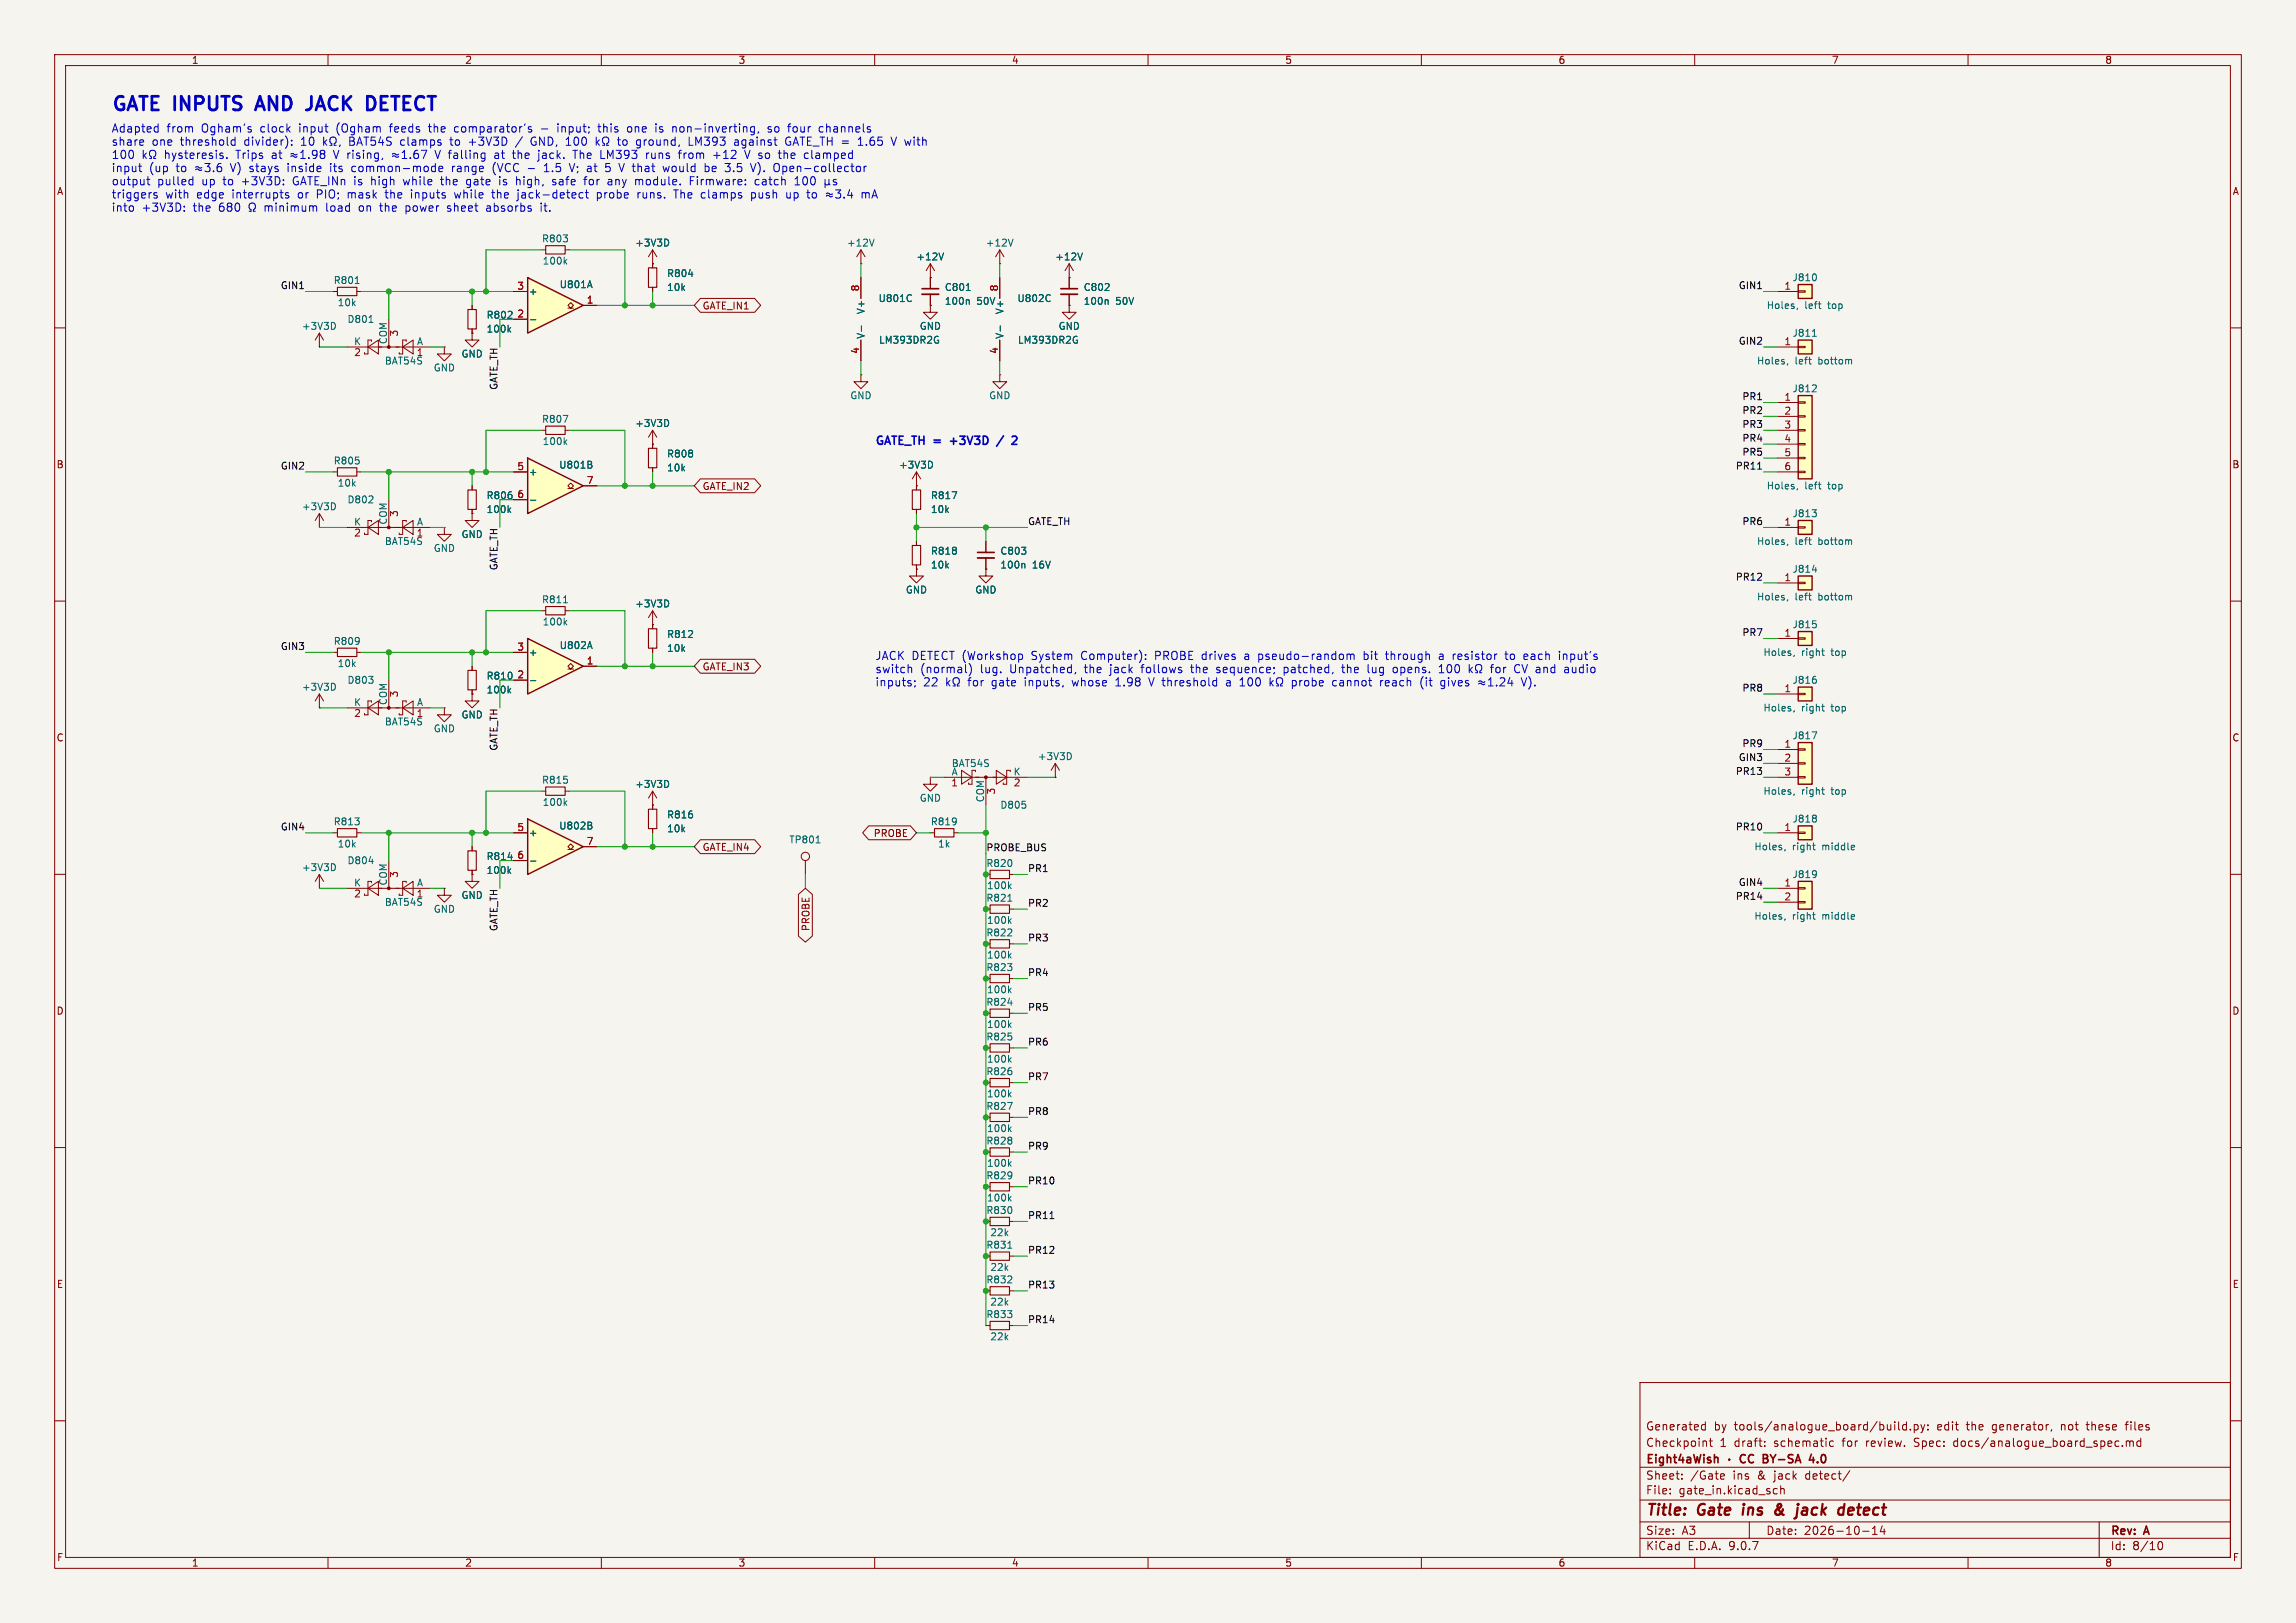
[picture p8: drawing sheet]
<svg xmlns="http://www.w3.org/2000/svg" width="420mm" height="297mm" viewBox="0 0 420 297" stroke-linecap="round" stroke-linejoin="round" font-family="sans-serif">
<defs><g id="words">
<g font-size="3.5" fill="#0000c2">
<text x="20.3" y="21.5">GATE INPUTS</text>
<text x="48.2" y="21.5">AND</text>
<text x="58.3" y="21.5">JACK</text>
<text x="70.3" y="21.5">DETECT</text>
</g>
<g font-size="2.8" fill="#840000">
<text x="301" y="277.9">Title:</text>
<text x="310.6" y="277.9">Gate</text>
<text x="319.6" y="277.9">ins</text>
<text x="326.3" y="277.9">&amp;</text>
<text x="331.1" y="277.9">jack</text>
<text x="339.6" y="277.9">detect</text>
</g>
<g font-size="2.1" fill="#0000c2">
<text x="20.3" y="24.6">Adapted</text>
<text x="20.3" y="27">share</text>
<text x="20.3" y="29.4">100</text>
<text x="27.8" y="27">one</text>
<text x="30.1" y="29.4">hysteresis.</text>
<text x="30.5" y="24.6">from</text>
<text x="33.1" y="27">threshold</text>
<text x="36.9" y="24.6">Ogham's</text>
<text x="43.4" y="29.4">Trips</text>
<text x="44.9" y="27">divider):</text>
<text x="47.8" y="24.6">clock</text>
<text x="50" y="29.4">at</text>
<text x="55" y="24.6">input</text>
<text x="55.4" y="27">10</text>
<text x="61.7" y="29.4">V</text>
<text x="62" y="24.6">(Ogham</text>
<text x="64.5" y="27">BAT54S</text>
<text x="71.9" y="24.6">feeds</text>
<text x="74" y="27">clamps</text>
<text x="79.2" y="24.6">the</text>
<text x="80.7" y="29.4">V</text>
<text x="83.3" y="27">to</text>
<text x="84" y="24.6">comparator's</text>
<text x="86.8" y="27">+3V3D</text>
<text x="91.8" y="29.4">at</text>
<text x="95.3" y="29.4">the</text>
<text x="98.5" y="27">GND, 100</text>
<text x="100.1" y="29.4">jack.</text>
<text x="106.7" y="29.4">The</text>
<text x="110.8" y="24.6">this</text>
<text x="111.8" y="29.4">LM393</text>
<text x="114.9" y="27">to</text>
<text x="116.3" y="24.6">one</text>
<text x="118.4" y="27">ground,</text>
<text x="120.3" y="29.4">runs</text>
<text x="121.6" y="24.6">is</text>
<text x="124.8" y="24.6">non-inverting,</text>
<text x="126.5" y="29.4">from</text>
<text x="128.1" y="27">LM393</text>
<text x="132.9" y="29.4">+12</text>
<text x="136.6" y="27">against</text>
<text x="139" y="29.4">V so</text>
<text x="142.5" y="24.6">so</text>
<text x="145.4" y="29.4">the</text>
<text x="146.1" y="27">GATE_TH =</text>
<text x="146.3" y="24.6">four</text>
<text x="150.2" y="29.4">clamped</text>
<text x="152.1" y="24.6">channels</text>
<text x="159.7" y="27">1.65</text>
<text x="166.1" y="27">V with</text>
<text x="20.3" y="31.8">input</text>
<text x="20.3" y="34.2">output</text>
<text x="27.3" y="31.8">(up</text>
<text x="28.8" y="34.2">pulled</text>
<text x="32.3" y="31.8">to</text>
<text x="37" y="34.2">up</text>
<text x="41" y="34.2">to</text>
<text x="42.5" y="31.8">V)</text>
<text x="44.5" y="34.2">+3V3D:</text>
<text x="53.2" y="31.8">inside</text>
<text x="54" y="34.2">GATE_INn is</text>
<text x="61.1" y="31.8">its</text>
<text x="65.2" y="31.8">common-mode</text>
<text x="68.6" y="34.2">high</text>
<text x="74.7" y="34.2">while</text>
<text x="81.7" y="34.2">the</text>
<text x="83.7" y="31.8">range</text>
<text x="86.5" y="34.2">gate</text>
<text x="91.3" y="31.8">(VCC</text>
<text x="92.7" y="34.2">is</text>
<text x="95.9" y="34.2">high,</text>
<text x="102.7" y="34.2">safe</text>
<text x="105.9" y="31.8">V; at</text>
<text x="108.7" y="34.2">for</text>
<text x="112.7" y="31.8">5</text>
<text x="113.2" y="34.2">any</text>
<text x="115.5" y="31.8">V that</text>
<text x="118.3" y="34.2">module.</text>
<text x="123.8" y="31.8">would</text>
<text x="128.5" y="34.2">Firmware:</text>
<text x="131.5" y="31.8">be</text>
<text x="135.5" y="31.8">3.5</text>
<text x="140.3" y="31.8">V).</text>
<text x="140.6" y="34.2">catch</text>
<text x="144.6" y="31.8">Open-collector</text>
<text x="148" y="34.2">100</text>
<text x="20.3" y="36.6">triggers</text>
<text x="20.3" y="39.1">into</text>
<text x="25.9" y="39.1">+3V3D:</text>
<text x="30.3" y="36.6">with</text>
<text x="35.4" y="39.1">the</text>
<text x="36.1" y="36.6">edge</text>
<text x="40.2" y="39.1">680</text>
<text x="42.6" y="36.6">interrupts</text>
<text x="48.8" y="39.1">minimum</text>
<text x="54.8" y="36.6">or</text>
<text x="58.4" y="36.6">PIO;</text>
<text x="60.3" y="39.1">load</text>
<text x="64.2" y="36.6">mask</text>
<text x="66.4" y="39.1">on</text>
<text x="70.4" y="39.1">the</text>
<text x="71.3" y="36.6">the</text>
<text x="75.2" y="39.1">power</text>
<text x="76.1" y="36.6">inputs</text>
<text x="83" y="39.1">sheet</text>
<text x="84.2" y="36.6">while</text>
<text x="90.3" y="39.1">absorbs</text>
<text x="91.2" y="36.6">the</text>
<text x="96" y="36.6">jack-detect</text>
<text x="100.4" y="39.1">it.</text>
<text x="110.7" y="36.6">probe</text>
<text x="118.3" y="36.6">runs.</text>
<text x="125.2" y="36.6">The</text>
<text x="130.2" y="36.6">clamps</text>
<text x="139.5" y="36.6">push</text>
<text x="146.1" y="36.6">up</text>
<text x="150.1" y="36.6">to</text>
<text x="160" y="82.2">GATE_TH =</text>
<text x="174.5" y="82.2">+3V3D</text>
<text x="160" y="121.1">JACK DETECT (Workshop</text>
<text x="160" y="123.5">switch</text>
<text x="160" y="125.9">inputs;</text>
<text x="168.3" y="123.5">(normal)</text>
<text x="168.9" y="125.9">22</text>
<text x="177.3" y="125.9">for</text>
<text x="179.4" y="123.5">lug.</text>
<text x="181.7" y="125.9">gate</text>
<text x="184.9" y="123.5">Unpatched,</text>
<text x="187.9" y="125.9">inputs,</text>
<text x="188.8" y="121.1">System</text>
<text x="196.7" y="125.9">whose</text>
<text x="198.1" y="121.1">Computer):</text>
<text x="198.7" y="123.5">the</text>
<text x="203.5" y="123.5">jack</text>
<text x="204.8" y="125.9">1.98</text>
<text x="209.4" y="123.5">follows</text>
<text x="211.1" y="125.9">V threshold</text>
<text x="211.7" y="121.1">PROBE drives</text>
<text x="218.6" y="123.5">the</text>
<text x="223.4" y="123.5">sequence;</text>
<text x="228.2" y="125.9">100</text>
<text x="228.4" y="121.1">a</text>
<text x="231.1" y="121.1">pseudo-random</text>
<text x="235.9" y="123.5">patched,</text>
<text x="238" y="125.9">probe</text>
<text x="245.6" y="125.9">cannot</text>
<text x="246.7" y="123.5">the</text>
<text x="250.5" y="121.1">bit</text>
<text x="251.5" y="123.5">lug</text>
<text x="254.4" y="125.9">reach</text>
<text x="254.7" y="121.1">through</text>
<text x="256.3" y="123.5">opens.</text>
<text x="262" y="125.9">(it</text>
<text x="264.6" y="121.1">a</text>
<text x="264.9" y="123.5">100</text>
<text x="265.8" y="125.9">gives</text>
<text x="267.3" y="121.1">resistor</text>
<text x="274.7" y="123.5">for</text>
<text x="277.1" y="121.1">to</text>
<text x="279.2" y="123.5">CV and</text>
<text x="280.6" y="121.1">each</text>
<text x="281" y="125.9">V).</text>
<text x="287.2" y="121.1">input's</text>
<text x="288.6" y="123.5">audio</text>
</g>
<g font-size="2.1" fill="#840000">
<text x="301" y="262">Generated</text>
<text x="313.5" y="262">by</text>
<text x="317.3" y="262">tools/analogue_board/build.py:</text>
<text x="354.5" y="262">edit</text>
<text x="360" y="262">the</text>
<text x="364.8" y="262">generator,</text>
<text x="377.6" y="262">not</text>
<text x="382.4" y="262">these</text>
<text x="389.7" y="262">files</text>
<text x="301" y="268.2">Eight4aWish</text>
<text x="301" y="265">Checkpoint</text>
<text x="314.6" y="265">1</text>
<text x="317.3" y="265">draft:</text>
<text x="323.8" y="268.2">BY-SA</text>
<text x="324.7" y="265">schematic</text>
<text x="332.9" y="268.2">4.0</text>
<text x="337.3" y="265">for</text>
<text x="341.8" y="265">review.</text>
<text x="350.7" y="265">Spec:</text>
<text x="358.1" y="265">docs/analogue_board_spec.md</text>
<text x="301" y="273.7">File:</text>
<text x="301" y="271">Sheet:</text>
<text x="307.1" y="273.7">gate_in.kicad_sch</text>
<text x="309.2" y="271">/Gate</text>
<text x="317.1" y="271">ins</text>
<text x="321.7" y="271">&amp;</text>
<text x="324.8" y="271">jack</text>
<text x="330.7" y="271">detect/</text>
<text x="301" y="281.1">Size:</text>
<text x="307.6" y="281.1">A3</text>
<text x="323" y="281.1">Date:</text>
<text x="330" y="281.1">2026-10-14</text>
<text x="386" y="281.3">Rev:</text>
<text x="392.4" y="281.3">A</text>
<text x="301" y="283.9">KiCad</text>
<text x="308.7" y="283.9">E.D.A.</text>
<text x="316.3" y="283.9">9.0.7</text>
<text x="386" y="283.9">Id:</text>
<text x="390.1" y="283.9">8/10</text>
</g>
<g font-size="1.8" fill="#840000">
<text x="35" y="11.9">1</text>
<text x="85" y="11.9">2</text>
<text x="135" y="11.9">3</text>
<text x="185" y="11.9">4</text>
<text x="235" y="11.9">5</text>
<text x="285" y="11.9">6</text>
<text x="335" y="11.9">7</text>
<text x="385" y="11.9">8</text>
<text x="10.3" y="35.9">A</text>
<text x="408.3" y="35.9">A</text>
<text x="128.4" y="56.8">GATE_IN1</text>
<text x="10.3" y="85.9">B</text>
<text x="128.4" y="89.9">GATE_IN2</text>
<text x="408.2" y="85.9">B</text>
<text x="128.4" y="122.9">GATE_IN3</text>
<text x="10.3" y="135.9">C</text>
<text x="408.2" y="135.9">C</text>
<text x="128.4" y="155.9">GATE_IN4</text>
<text x="159.7" y="153.4">PROBE</text>
<text x="148.3" y="170.5" transform="rotate(-90 148.3 170.5)">PROBE</text>
<text x="10.3" y="185.9">D</text>
<text x="408.2" y="185.9">D</text>
<text x="10.3" y="235.9">E</text>
<text x="408.3" y="235.9">E</text>
<text x="10.3" y="285.9">F</text>
<text x="35" y="286.9">1</text>
<text x="85" y="286.9">2</text>
<text x="135" y="286.9">3</text>
<text x="185" y="286.9">4</text>
<text x="235" y="286.9">5</text>
<text x="285" y="286.9">6</text>
<text x="335" y="286.9">7</text>
<text x="385" y="286.9">8</text>
<text x="408.3" y="285.9">F</text>
</g>
<g font-size="1.8" fill="#006464">
<text x="99" y="44.6">R803</text>
<text x="116.1" y="45.3">+3V3D</text>
<text x="154.8" y="45.3">+12V</text>
<text x="167.5" y="47.9">+12V</text>
<text x="180.2" y="45.3">+12V</text>
<text x="192.9" y="47.9">+12V</text>
<text x="60.9" y="52.2">R801</text>
<text x="99.2" y="48.6">100k</text>
<text x="102.3" y="52.9">U801A</text>
<text x="121.9" y="50.9">R804</text>
<text x="121.9" y="53.4">10k</text>
<text x="172.7" y="53.4">C801</text>
<text x="198.1" y="53.4">C802</text>
<text x="327.8" y="51.7">J810</text>
<text x="61.7" y="56.2">10k</text>
<text x="63.5" y="59.3">D801</text>
<text x="88.9" y="58.5">R802</text>
<text x="96.6" y="54.2">+</text>
<text x="158.3" y="57.6" transform="rotate(-90 158.3 57.6)">V+</text>
<text x="160.6" y="55.5">U801C</text>
<text x="172.7" y="56">100n</text>
<text x="178.7" y="56">50V</text>
<text x="183.7" y="57.6" transform="rotate(-90 183.7 57.6)">V+</text>
<text x="186" y="55.5">U802C</text>
<text x="198.1" y="56">100n</text>
<text x="204.1" y="56">50V</text>
<text x="323.1" y="56.7">Holes,</text>
<text x="330.1" y="56.7">left</text>
<text x="334.5" y="56.7">top</text>
<text x="55.1" y="60.6">+3V3D</text>
<text x="64.7" y="63.2">K</text>
<text x="70.9" y="63.1" transform="rotate(-90 70.9 63.1)">COM</text>
<text x="76.1" y="65.5">1</text>
<text x="76.2" y="63.2">A</text>
<text x="84.3" y="65.6">GND</text>
<text x="88.9" y="61.1">100k</text>
<text x="158.3" y="62.1" transform="rotate(-90 158.3 62.1)">V-</text>
<text x="160.7" y="63.1">LM393DR2G</text>
<text x="168.1" y="60.6">GND</text>
<text x="183.7" y="62.1" transform="rotate(-90 183.7 62.1)">V-</text>
<text x="186.1" y="63.1">LM393DR2G</text>
<text x="193.5" y="60.6">GND</text>
<text x="327.8" y="61.8">J811</text>
<text x="70.3" y="66.9">BAT54S</text>
<text x="79.2" y="68.2">GND</text>
<text x="321.3" y="66.9">Holes,</text>
<text x="327.8" y="72">J812</text>
<text x="328.3" y="66.9">left</text>
<text x="332.7" y="66.9">bottom</text>
<text x="99" y="77.6">R807</text>
<text x="155.4" y="73.3">GND</text>
<text x="180.8" y="73.3">GND</text>
<text x="99.2" y="81.6">100k</text>
<text x="116.1" y="78.3">+3V3D</text>
<text x="121.9" y="83.9">R808</text>
<text x="60.9" y="85.2">R805</text>
<text x="61.7" y="89.3">10k</text>
<text x="96.6" y="87.2">+</text>
<text x="102.2" y="86">U801B</text>
<text x="121.9" y="86.5">10k</text>
<text x="164.4" y="86">+3V3D</text>
<text x="323.1" y="89.8">Holes,</text>
<text x="330.1" y="89.8">left</text>
<text x="334.5" y="89.8">top</text>
<text x="55.1" y="93.6">+3V3D</text>
<text x="63.5" y="92.3">D802</text>
<text x="88.9" y="91.5">R806</text>
<text x="88.9" y="94.1">100k</text>
<text x="170.2" y="91.5">R817</text>
<text x="170.2" y="94.1">10k</text>
<text x="327.8" y="94.8">J813</text>
<text x="64.7" y="96.3">K</text>
<text x="70.3" y="99.9">BAT54S</text>
<text x="70.9" y="96.1" transform="rotate(-90 70.9 96.1)">COM</text>
<text x="76.1" y="98.5">1</text>
<text x="76.2" y="96.3">A</text>
<text x="79.2" y="101.2">GND</text>
<text x="84.3" y="98.7">GND</text>
<text x="170.2" y="101.7">R818</text>
<text x="182.9" y="101.7">C803</text>
<text x="321.3" y="99.9">Holes,</text>
<text x="328.3" y="99.9">left</text>
<text x="332.7" y="99.9">bottom</text>
<text x="170.2" y="104.2">10k</text>
<text x="182.9" y="104.2">100n</text>
<text x="188.8" y="104.2">16V</text>
<text x="327.8" y="105">J814</text>
<text x="99" y="110.6">R811</text>
<text x="116.1" y="111.4">+3V3D</text>
<text x="165.6" y="108.8">GND</text>
<text x="178.3" y="108.8">GND</text>
<text x="321.3" y="110.1">Holes,</text>
<text x="328.3" y="110.1">left</text>
<text x="332.7" y="110.1">bottom</text>
<text x="60.9" y="118.2">R809</text>
<text x="99.2" y="114.7">100k</text>
<text x="102.3" y="119">U802A</text>
<text x="121.9" y="116.9">R812</text>
<text x="121.9" y="119.5">10k</text>
<text x="327.8" y="115.2">J815</text>
<text x="61.7" y="122.3">10k</text>
<text x="63.5" y="125.3">D803</text>
<text x="88.9" y="124.6">R810</text>
<text x="96.6" y="120.2">+</text>
<text x="322.5" y="120.2">Holes,</text>
<text x="327.8" y="125.3">J816</text>
<text x="329.5" y="120.2">right</text>
<text x="335.1" y="120.2">top</text>
<text x="55.1" y="126.6">+3V3D</text>
<text x="64.7" y="129.3">K</text>
<text x="70.9" y="129.1" transform="rotate(-90 70.9 129.1)">COM</text>
<text x="76.1" y="131.5">1</text>
<text x="76.2" y="129.3">A</text>
<text x="84.3" y="131.7">GND</text>
<text x="88.9" y="127.1">100k</text>
<text x="322.5" y="130.4">Holes,</text>
<text x="329.5" y="130.4">right</text>
<text x="335.1" y="130.4">top</text>
<text x="70.3" y="132.9">BAT54S</text>
<text x="79.2" y="134.2">GND</text>
<text x="327.8" y="135.5">J817</text>
<text x="99" y="143.6">R815</text>
<text x="174" y="142">A</text>
<text x="174" y="140.6">BAT54S</text>
<text x="185.3" y="142">K</text>
<text x="189.8" y="139.3">+3V3D</text>
<text x="99.2" y="147.7">100k</text>
<text x="116.1" y="144.4">+3V3D</text>
<text x="121.9" y="150">R816</text>
<text x="168.1" y="146.9">GND</text>
<text x="180.1" y="146.9" transform="rotate(-90 180.1 146.9)">COM</text>
<text x="182.9" y="148.2">D805</text>
<text x="322.5" y="145.6">Holes,</text>
<text x="329.5" y="145.6">right</text>
<text x="335.1" y="145.6">top</text>
<text x="60.9" y="151.2">R813</text>
<text x="61.7" y="155.3">10k</text>
<text x="96.6" y="153.3">+</text>
<text x="102.2" y="152">U802B</text>
<text x="121.9" y="152.5">10k</text>
<text x="144.3" y="154.5">TP801</text>
<text x="170.2" y="151.2">R819</text>
<text x="171.5" y="155.3">1k</text>
<text x="320.8" y="155.8">Holes,</text>
<text x="327.8" y="150.7">J818</text>
<text x="327.9" y="155.8">right</text>
<text x="333.4" y="155.8">middle</text>
<text x="55.1" y="159.6">+3V3D</text>
<text x="63.5" y="158.3">D804</text>
<text x="88.9" y="157.6">R814</text>
<text x="88.9" y="160.1">100k</text>
<text x="180.3" y="158.9">R820</text>
<text x="327.8" y="160.9">J819</text>
<text x="64.7" y="162.3">K</text>
<text x="70.3" y="166">BAT54S</text>
<text x="70.9" y="162.1" transform="rotate(-90 70.9 162.1)">COM</text>
<text x="76.1" y="164.5">1</text>
<text x="76.2" y="162.3">A</text>
<text x="79.2" y="167.2">GND</text>
<text x="84.3" y="164.7">GND</text>
<text x="180.3" y="165.2">R821</text>
<text x="180.5" y="162.9">100k</text>
<text x="180.3" y="171.6">R822</text>
<text x="180.5" y="169.3">100k</text>
<text x="320.8" y="168.5">Holes,</text>
<text x="327.9" y="168.5">right</text>
<text x="333.4" y="168.5">middle</text>
<text x="180.3" y="177.9">R823</text>
<text x="180.5" y="175.6">100k</text>
<text x="180.3" y="184.3">R824</text>
<text x="180.5" y="182">100k</text>
<text x="180.3" y="190.6">R825</text>
<text x="180.5" y="188.3">100k</text>
<text x="180.3" y="197">R826</text>
<text x="180.5" y="194.7">100k</text>
<text x="180.3" y="203.3">R827</text>
<text x="180.5" y="201">100k</text>
<text x="180.3" y="209.7">R828</text>
<text x="180.5" y="207.4">100k</text>
<text x="180.5" y="213.7">100k</text>
<text x="180.3" y="216">R829</text>
<text x="180.5" y="220.1">100k</text>
<text x="180.3" y="222.4">R830</text>
<text x="181.1" y="226.4">22k</text>
<text x="180.3" y="228.7">R831</text>
<text x="181.1" y="232.8">22k</text>
<text x="180.3" y="235.1">R832</text>
<text x="181.1" y="239.1">22k</text>
<text x="180.3" y="241.4">R833</text>
<text x="181.1" y="245.5">22k</text>
</g>
<g font-size="1.8" fill="#0f0f0f">
<text x="51.3" y="53">GIN1</text>
<text x="318" y="53">GIN1</text>
<text x="318" y="63.2">GIN2</text>
<text x="91.1" y="71.4" transform="rotate(-90 91.1 71.4)">GATE_TH</text>
<text x="318.6" y="75.9">PR2</text>
<text x="318.6" y="73.3">PR1</text>
<text x="318.6" y="78.4">PR3</text>
<text x="318.6" y="83.5">PR5</text>
<text x="318.6" y="80.9">PR4</text>
<text x="51.3" y="86">GIN2</text>
<text x="317.4" y="86">PR11</text>
<text x="188" y="96.2">GATE_TH</text>
<text x="318.6" y="96.2">PR6</text>
<text x="91.1" y="104.5" transform="rotate(-90 91.1 104.5)">GATE_TH</text>
<text x="317.4" y="106.3">PR12</text>
<text x="51.3" y="119">GIN3</text>
<text x="318.6" y="116.5">PR7</text>
<text x="318.6" y="126.7">PR8</text>
<text x="91.1" y="137.5" transform="rotate(-90 91.1 137.5)">GATE_TH</text>
<text x="318.6" y="136.8">PR9</text>
<text x="317.4" y="141.9">PR13</text>
<text x="318" y="139.4">GIN3</text>
<text x="51.3" y="152.1">GIN4</text>
<text x="180.3" y="155.9">PROBE_BUS</text>
<text x="317.4" y="152.1">PR10</text>
<text x="188" y="159.7">PR1</text>
<text x="188" y="166">PR2</text>
<text x="317.4" y="164.8">PR14</text>
<text x="318" y="162.2">GIN4</text>
<text x="91.1" y="170.5" transform="rotate(-90 91.1 170.5)">GATE_TH</text>
<text x="188" y="172.4">PR3</text>
<text x="188" y="178.7">PR4</text>
<text x="188" y="185.1">PR5</text>
<text x="188" y="191.4">PR6</text>
<text x="188" y="197.8">PR7</text>
<text x="188" y="204.1">PR8</text>
<text x="188" y="210.5">PR9</text>
<text x="188" y="216.8">PR10</text>
<text x="188" y="223.2">PR11</text>
<text x="188" y="229.5">PR12</text>
<text x="188" y="235.9">PR13</text>
<text x="188" y="242.2">PR14</text>
</g>
<g font-size="1.8" fill="#a90000">
<text x="94.5" y="53.1">3</text>
<text x="157.2" y="53.4" transform="rotate(-90 157.2 53.4)">8</text>
<text x="182.6" y="53.4" transform="rotate(-90 182.6 53.4)">8</text>
<text x="326.3" y="53.1">1</text>
<text x="94.5" y="58.2">2</text>
<text x="107.2" y="55.6">1</text>
<text x="64.7" y="65.5">2</text>
<text x="73.1" y="61.7" transform="rotate(-90 73.1 61.7)">3</text>
<text x="157.2" y="64.8" transform="rotate(-90 157.2 64.8)">4</text>
<text x="182.6" y="64.8" transform="rotate(-90 182.6 64.8)">4</text>
<text x="326.3" y="63.2">1</text>
<text x="326.3" y="73.4">1</text>
<text x="326.3" y="75.9">2</text>
<text x="326.3" y="78.5">3</text>
<text x="326.3" y="81">4</text>
<text x="326.3" y="83.6">5</text>
<text x="94.5" y="86.1">5</text>
<text x="107.2" y="88.6">7</text>
<text x="326.3" y="86.1">6</text>
<text x="73.1" y="94.7" transform="rotate(-90 73.1 94.7)">3</text>
<text x="94.5" y="91.2">6</text>
<text x="64.7" y="98.5">2</text>
<text x="326.3" y="96.3">1</text>
<text x="326.3" y="106.4">1</text>
<text x="94.5" y="119.1">3</text>
<text x="326.3" y="116.6">1</text>
<text x="94.5" y="124.2">2</text>
<text x="107.2" y="121.7">1</text>
<text x="64.7" y="131.5">2</text>
<text x="73.1" y="127.7" transform="rotate(-90 73.1 127.7)">3</text>
<text x="326.3" y="126.7">1</text>
<text x="326.3" y="136.9">1</text>
<text x="326.3" y="139.4">2</text>
<text x="326.3" y="142">3</text>
<text x="173.9" y="144.2">1</text>
<text x="182.3" y="145.5" transform="rotate(-90 182.3 145.5)">3</text>
<text x="185.3" y="144.2">2</text>
<text x="94.5" y="152.1">5</text>
<text x="107.2" y="154.7">7</text>
<text x="326.3" y="152.1">1</text>
<text x="73.1" y="160.7" transform="rotate(-90 73.1 160.7)">3</text>
<text x="94.5" y="157.2">6</text>
<text x="64.7" y="164.5">2</text>
<text x="326.3" y="162.3">1</text>
<text x="326.3" y="164.8">2</text>
</g>
</g></defs>
<path d="M0 0h420v297h-420z" fill="#f5f4ef" stroke="#f5f4ef" stroke-width=".18"/>
<g fill="none" stroke="#840000" stroke-width=".18">
<path d="M10 10h400v277h-400zM12 12h396v273h-396zM60 10v2M110 10v2M160 10v2M210 10v2M260 10v2M310 10v2M360 10v2M10 60h2M119.4 78.7l-.8 1.3M119.4 78.7l.7 1.3"/>
<path d="M119.4 78.7v2.6M408 60h2M119.4 81.3h.1M10 110h2M408 110h2M10 160h2M408 160h2M180.3 172.7h.8M184.7 172.7h.7M180.3 185.4h.8M180.3 191.8h.8M180.3 198.1h.8"/>
<path d="M184.7 185.4h.7M184.7 191.8h.7M184.7 198.1h.7M10 210h2M408 210h2M300 253h108v32h-108zM10 260h2M300 278.5h108M300 274.5h108M300 268.5h108M305.5 273.2v.2M305.5 272.5v.1"/>
<path d="M307.7 270.5v.2M307.7 269.8v.1M311.4 261.6h.5M311.4 260.8h.5M311.9 260.2v1.5M312.1 263.8l.1 .9M312.7 263.7h.5M312.9 263.2v1.3l.3 .2M314.9 269.7l.5 .1v.2l-.7 .2M315.4 270.6l-.5 .1M320 278.5v3M322.8 264.5v.2"/>
<path d="M322.8 263.8v.1M324.4 273.1l.3 .3 .4-.1M325.1 272.5l-.4-.1-.3 .3M325.7 272.5l.2-.1 .4 .1 .1 .9M325.7 271.9v1.5M334.7 264.5l.2 .2 .5-.1M335.4 263.8l-.5-.1-.2 .1M338.4 269.1l-1.3 1.9M342.5 279.7l.4-.4v1.5M344.3 279.2l-.4 1.1h1M344.7 279.8v1M346.6 260.2v.1"/>
<path d="M346.6 260.7v1M347.3 260.2v1.3l.2 .2M348.7 260.8l-.4-.1-.3 .3v.4l.2 .2h.5M348.7 260.2v1.5M349.4 261.5v.2M350.2 260.8l.4-.1 .3 .3v.4l-.2 .2h-.5M350.2 260.7v1.5M351.4 260.7l.3 1M351.7 261.7l-.3 .5M352.1 260.7l-.4 1M352.7 261.5v.2M352.7 260.8v.1"/>
<path d="M357.4 263.8v.7M375.3 261.6l-.1 .3M381.6 260.7h.6M384 278.5v6.5M388.2 264.5v.2M388.7 260.7h.6M388.9 263.8l.5-.1 .2 .2M388.9 263.7v1M389.2 260.2l-.3 .2v1.3M389.6 263.9l.2-.2 .4 .1v.9M389.6 263.9v.8M391.6 263.8l-.4-.1-.3 .3v.4l.1 .2h.6"/>
<path d="M391.6 263.2v1.5M408 260h2M60 285v2M110 285v2M160 285v2M210 285v2M260 285v2M300 281.5h108M310 285v2M340.7 280.2h1.2M342.5 280.8h.9M360 285v2"/>
<path d="M394.7 282.7l.2-.5 .2-.1a.8 .8 0 0 1 .5 .7 .8 .8 0 0 1-.5 .8l-.2-.2-.2-.4"/>
</g>
<path d="M318.9 275.9l-.1 1.3M325.7 275.8l-.7 .5a.52 .52 0 0 0-.2 .8 .52 .52 0 0 0 .8-.1M325.8 275.3l-.2-.1a.41 .41 0 0 0-.5 .5l.7 1.1M330.4 275.9l-.6 .1M330.4 276.4h-.5a.4 .4 0 0 0-.3 .4 .4 .4 0 0 0 .2 .4h.5M338.8 275.9l-.5 .1-.3 .9 .3 .3 .6-.1M339.1 276.3l-1 .2" fill="none" stroke="#840000" stroke-width=".4"/>
<path d="M314 266.7l.3 .2v.8M316.3 267v.2M319.3 266.3a.6 .6 0 0 0-.8 0 .6 .6 0 0 0-.2 .7 .56 .56 0 0 0 .3 .6 .56 .56 0 0 0 .7-.1M320.8 266.3a.6 .6 0 0 0-.8 0 .6 .6 0 0 0-.2 .7 .56 .56 0 0 0 .3 .6 .56 .56 0 0 0 .7-.1M322.5 266.9h.5M323 266.9l.3 .1M323.3 266.3l-.3-.1h-.5v1.5l.8-.1M323.3 266.8l-.3 .1M331.3 266.1l-.3 1.1h.9M331.7 266.7v1" fill="none" stroke="#840000" stroke-width=".3"/>
<path d="M122.1 76.8l.2 .5-.2 .7M184.6 174.8l.4 .5M185 174.5l-.5 .5M184.4 183.5h.7M184.6 187.5l.4 .5M184.6 193.9l.4 .5M185 187.2l-.5 .5M185 193.5l-.5 .5M185 199.9l-.5 .5M184.6 200.2l.4 .5" fill="none" stroke="#006464" stroke-width=".18"/>
<path d="M181.1 172h3.6v1.5h-3.6zM181.1 184.7h3.6v1.5h-3.6zM181.1 191h3.6v1.5h-3.6zM181.1 197.4h3.6v1.5h-3.6z" fill="none" stroke="#840000" stroke-width=".2"/>
<path d="M328.9 115.6h2.6v2.5h-2.6z" fill="#ffffc2"/>
<path d="M328.9 115.6h2.6v2.5h-2.6z" fill="none" stroke="#840000" stroke-width=".25"/>
<path d="M325.1 116.8h3.8M328.9 116.7h1.3v.3h-1.3z" fill="none" stroke="#840000" stroke-width=".18"/>
<path d="M328.2 119.9l-.1 .2M331.6 113.6h.6M332.1 114.2l.2 .1-.2 .5M333.2 119.1h.5M333.5 119.9l.2 .1" fill="none" stroke="#006464" stroke-width=".18"/>
<path d="M328.9 161.3h2.6v5.1h-2.6z" fill="#ffffc2"/>
<path d="M328.9 161.3h2.6v5.1h-2.6z" fill="none" stroke="#840000" stroke-width=".25"/>
<path d="M119.4 48.3v.7M119.4 52.6v.7M157.5 68.6v1.3h1.2l-1.2 1.2-1.3-1.2h1.3M157.5 68.6h.1M325.1 162.6h3.8M325.1 165.1h3.8M328.9 162.4h1.3v.3h-1.3zM328.9 165h1.3v.2h-1.3z" fill="none" stroke="#840000" stroke-width=".18"/>
<path d="M126 50.2h.7M332.1 159.4l.2 .7-.2 .4M332.3 159.9l-.2 .2M326.5 168.2l-.1 .2M331.6 167.4h.4M331.8 168.2h.2M339.2 167.4v.3l-.6 .1" fill="none" stroke="#006464" stroke-width=".18"/>
<path d="M118.6 49h1.5v3.6h-1.5z" fill="none" stroke="#840000" stroke-width=".2"/>
<path d="M328.9 151.1h2.6v2.6h-2.6z" fill="#ffffc2"/>
<path d="M328.9 151.1h2.6v2.6h-2.6z" fill="none" stroke="#840000" stroke-width=".25"/>
<path d="M325.1 152.4h3.8M328.9 152.3h1.3v.2h-1.3z" fill="none" stroke="#840000" stroke-width=".18"/>
<path d="M326.5 155.5l-.1 .2M331.6 154.7h.4M331.8 155.5h.2M332.1 149.2l.2 .2-.2 .3M332.1 149.8l.2 .2-.2 .4M339.2 154.7v.3l-.6 .1" fill="none" stroke="#006464" stroke-width=".18"/>
<path d="M328.9 135.9h2.6v7.6h-2.6z" fill="#ffffc2"/>
<path d="M328.9 135.9h2.6v7.6h-2.6z" fill="none" stroke="#840000" stroke-width=".25"/>
<path d="M325.1 137.2h3.8M325.1 139.7h3.8M328.9 137h1.3v.3h-1.3zM328.9 139.6h1.3v.2h-1.3zM325.1 142.2h3.8M328.9 142.1h1.3v.3h-1.3z" fill="none" stroke="#840000" stroke-width=".18"/>
<path d="M331.5 133.9h.8l-.5 1.3M328.2 145.3l-.1 .2M333.2 144.5h.5M333.5 145.3l.2 .1" fill="none" stroke="#006464" stroke-width=".18"/>
<path d="M328.9 125.7h2.6v2.6h-2.6z" fill="#ffffc2"/>
<path d="M328.9 125.7h2.6v2.6h-2.6z" fill="none" stroke="#840000" stroke-width=".25"/>
<path d="M325.1 127h3.8M328.9 126.9h1.3v.2h-1.3z" fill="none" stroke="#840000" stroke-width=".18"/>
<path d="M328.2 130.1l-.1 .2M332.1 124.3l.2 .2-.2 .5M333.2 129.3h.5M333.5 130.1h.2" fill="none" stroke="#006464" stroke-width=".18"/>
<path d="M328.9 105.4h2.6v2.6h-2.6z" fill="#ffffc2"/>
<path d="M328.9 105.4h2.6v2.6h-2.6z" fill="none" stroke="#840000" stroke-width=".25"/>
<g fill="none" stroke="#840000" stroke-width=".18">
<path d="M61 53.3h.7M65.3 53.3h.7M71.1 58.4v5.1M58.4 63.5h.1M58.4 61l-.7 1.2M58.4 61l.8 1.2M58.4 61v2.5M63.5 63.5h15.2M67.3 63.5l1.9-1.3v2.6zM67.9 62.5v-.3h-.6v2.6h-.6v-.3M73.7 63.5l1.9-1.3v2.6zM74.3 62.5v-.3h-.6v2.6h-.7v-.3"/>
<path d="M325.1 106.7h3.8M328.9 106.6h1.3v.2h-1.3z"/>
</g>
<path d="M61.1 59.1l.3 .4-.3 .7M65 51.9h.7M67.5 59h.7M327 109.7l-.1 .3M330.8 109h.5M331.2 109.8h.1M331.5 104.3h.8M338.5 109l.2 .1v.7" fill="none" stroke="#006464" stroke-width=".18"/>
<path d="M61.7 52.6h3.6v1.5h-3.6z" fill="none" stroke="#840000" stroke-width=".2"/>
<circle cx="71.1" cy="63.5" r=".25" fill="#840000" stroke="#840000" stroke-width=".18"/>
<path d="M328.9 95.3h2.6v2.5h-2.6z" fill="#ffffc2"/>
<path d="M328.9 95.3h2.6v2.5h-2.6z" fill="none" stroke="#840000" stroke-width=".25"/>
<path d="M325.1 96.5h3.8M328.9 96.4h1.3v.2h-1.3z" fill="none" stroke="#840000" stroke-width=".18"/>
<path d="M327 99.6l-.1 .2M330.8 98.8h.5M331.2 99.6h.1M331.5 93.3h.8l-.5 .5M332.1 93.8l.2 .2-.2 .5M338.5 98.8l.2 .2v.6" fill="none" stroke="#006464" stroke-width=".18"/>
<path d="M328.9 72.4h2.6v15.2h-2.6z" fill="#ffffc2"/>
<path d="M328.9 72.4h2.6v15.2h-2.6z" fill="none" stroke="#840000" stroke-width=".25"/>
<path d="M325.1 73.7h3.8M325.1 76.2h3.8M325.1 78.7h3.8M328.9 73.5h1.3v.3h-1.3zM328.9 76.1h1.3v.2h-1.3zM328.9 78.6h1.3v.3h-1.3zM325.1 81.3h3.8M325.1 83.8h3.8M325.1 86.4h3.8M328.9 81.2h1.3v.2h-1.3zM328.9 83.7h1.3v.2h-1.3zM328.9 86.2h1.3v.3h-1.3z" fill="none" stroke="#840000" stroke-width=".18"/>
<path d="M332.1 70.5l.2 .2-.1 .3-.7 .7h.8M328.8 89.4l-.1 .3M332.6 88.6h.5M333 89.5h.1" fill="none" stroke="#006464" stroke-width=".18"/>
<path d="M328.9 62.2h2.6v2.6h-2.6z" fill="#ffffc2"/>
<path d="M328.9 62.2h2.6v2.6h-2.6z" fill="none" stroke="#840000" stroke-width=".25"/>
<path d="M325.1 63.5h3.8M328.9 63.4h1.3v.2h-1.3z" fill="none" stroke="#840000" stroke-width=".18"/>
<path d="M327 66.6l-.1 .2M330.8 65.8h.5M331.2 66.6h.1M331.5 61.5h.8M338.5 65.8l.2 .2v.6" fill="none" stroke="#006464" stroke-width=".18"/>
<path d="M328.9 52.1h2.6v2.5h-2.6z" fill="#ffffc2"/>
<path d="M328.9 52.1h2.6v2.5h-2.6z" fill="none" stroke="#840000" stroke-width=".25"/>
<path d="M325.1 53.3h3.8M328.9 53.2h1.3v.3h-1.3zM180.3 236.2h.8M184.7 236.2h.7M180.3 242.6h.8M184.7 242.6h.7" fill="none" stroke="#840000" stroke-width=".18"/>
<path d="M328.8 56.4l-.1 .2M332.1 50.2l.2 .4-.2 .7M332.6 55.6h.5M333 56.5h.1" fill="none" stroke="#006464" stroke-width=".18"/>
<path d="M181.1 235.5h3.6v1.5h-3.6zM181.1 241.8h3.6v1.5h-3.6z" fill="none" stroke="#840000" stroke-width=".2"/>
<path d="M96.5 50.8l10.2 5.1-10.2 5.1z" fill="#ffffc2"/>
<path d="M96.5 50.8l10.2 5.1-10.2 5.1z" fill="none" stroke="#840000" stroke-width=".25"/>
<g fill="none" stroke="#840000" stroke-width=".18">
<path d="M94 53.3h2.5M94 58.4h2.5M99.1 45.7h.7M103.4 45.7h.7M103.9 56.4h.5l-.5-.5 .5-.5 .5 .5-.5 .5h.5M106.7 55.9h2.5M119.4 48.3h.1M119.4 45.7l-.8 1.3M119.4 45.7l.7 1.3M119.4 45.7v2.6M157.5 48.3h.1M157.5 45.7l-.8 1.3"/>
<path d="M157.5 45.7l.7 1.3M157.5 45.7v2.6M157.5 50.8v3.8M170.2 55.9v1.3h1.2l-1.2 1.2-1.3-1.2h1.3M170.2 55.9h.1M170.2 50.8h.1M170.2 48.3v4.5M170.2 53.8v2.1M170.2 48.3l-.8 1.2M170.2 48.3l.7 1.2M182.9 48.3h.1M182.9 45.7v2.6"/>
<path d="M182.9 50.8v3.8M182.9 45.7l-.8 1.3M182.9 45.7l.7 1.3M195.6 50.8h.1M195.6 55.9v1.3h1.2l-1.2 1.2-1.3-1.2h1.3M195.6 55.9h.1M195.6 48.3v4.5M195.6 53.8v2.1M195.6 48.3l-.8 1.2M195.6 48.3l.7 1.2M157.5 62.2v3.8M182.9 68.6v1.3h1.2l-1.2 1.2-1.3-1.2h1.3"/>
<path d="M182.9 68.6h.1M182.9 62.2v3.8M58.4 96.5h.1M58.4 94v2.5M58.4 94l-.7 1.3M58.4 94l.8 1.3M61 86.4h.7M63.5 96.5h15.2M65.3 86.4h.7M67.3 96.5l1.9-1.2v2.5zM67.9 95.5v-.2h-.6v2.5h-.6v-.3M71.1 91.4v5.1"/>
<path d="M73.7 96.5l1.9-1.2v2.5zM74.3 95.5v-.2h-.6v2.5h-.7v-.3M81.3 96.5v1.3h1.2l-1.2 1.3-1.3-1.3h1.3M81.3 96.5h.1M86.4 94v1.3h1.2l-1.2 1.2-1.3-1.2h1.3M86.4 94h.1M86.4 88.9v.8M86.4 93.2v.8M167.6 88.9h.1M167.6 86.4l-.7 1.2M167.6 86.4l.8 1.2M167.6 86.4v3.3"/>
<path d="M167.6 93.2v.8M167.6 99.1v.7M180.3 99.1v2M61 119.4h.7M65.3 119.4h.7M167.6 103.4v.7M180.3 104.1v1.3h1.3l-1.3 1.3-1.2-1.3h1.2M180.3 104.1h.1M180.3 102.1v2M58.4 129.5h.1M58.4 127l-.7 1.3M58.4 127l.8 1.3"/>
<path d="M58.4 127v2.5M63.5 129.5h15.2M67.3 129.5l1.9-1.2v2.5zM67.9 128.5v-.2h-.6v2.5h-.6v-.2M71.1 124.5v5M73.7 129.5l1.9-1.2v2.5zM74.3 128.5v-.2h-.6v2.5h-.7v-.2M81.3 129.5v1.3h1.2l-1.2 1.3-1.3-1.3h1.3M81.3 129.5h.1M86.4 127v1.3h1.2l-1.2 1.2-1.3-1.2h1.3M86.4 127h.1M86.4 121.9v.8"/>
<path d="M86.4 126.2v.8M193 139.7l-.7 1.3M193 139.7l.8 1.3M193 139.7v2.5M170.2 142.2v1.3h1.2l-1.2 1.3-1.3-1.3h1.3M170.2 142.2h.1M170.2 152.4h.7M172.7 142.2h15.3M174.5 152.4h.8M175.9 141l1.9 1.2-1.9 1.3zM177.8 141v2.5h-.6v-.2M178.4 141v.2"/>
<path d="M180.3 142.2v5.1M182.2 141l1.9 1.2-1.9 1.3zM184.8 141.2v-.2h-.7v2.5h-.6v-.2M193 142.2h.1M180.3 166.4h.8M184.7 166.4h.7M180.3 217.2h.8M180.3 210.8h.8M180.3 204.5h.8M184.7 217.2h.7M184.7 210.8h.7M184.7 204.5h.7"/>
<path d="M180.3 229.9h.8M180.3 223.5h.8M184.7 229.9h.7M184.7 223.5h.7"/>
</g>
<g fill="none" stroke="#006464" stroke-width=".18">
<path d="M97 58.5h1M103.3 47.8l.4 .5M103.7 47.5l-.5 .5M107.9 51.4l.4 1.2M122.1 43.8l.2 .5-.2 .7M157.6 59.6v1M159.9 43.8l-.4 1.2M166.6 54h.1M166.7 55.1h-.1M172.6 46.3l-.4 1.3M176.8 53.2h.7M177.1 54.9l.2 .1v.7"/>
<path d="M183 59.6v1M185.3 43.8l-.4 1.2M192 54h.1M192.1 55.1h-.1M198 46.3l-.4 1.3M202.5 54.9l.2 .1v.7M171.4 62.3h.3v.4l-.3 .1M171.5 61.5l.1 .1M196.8 62.3h.3v.4l-.3 .1M196.9 61.5l.1 .1M61.1 92.1l.3 .5-.3 .6M93.1 93.3l.3 .5"/>
<path d="M93.4 93l-.5 .4M170.3 84.5l.3 .4-.3 .7M174.2 90h.8l-.5 1.3M187.3 103.1l.2 .2v.7M61.1 125.1l.3 .5-.3 .6M93.1 126.3l.3 .5M93.4 126l-.5 .5M195.7 137.8l.3 .5-.3 .6M184.4 164.9h.7M184.6 168.5l.4 .5M185 168.1l-.5 .5M184.3 201.7h.8l-.5 1.3"/>
<path d="M184.6 219.3l.4 .5M184.6 212.9l.4 .5M184.6 206.6l.4 .5M185 218.9l-.5 .5M185 212.6l-.5 .5M185 206.2l-.5 .5M184.4 228.4h.7"/>
</g>
<g fill="none" stroke="#840000" stroke-width=".2">
<path d="M99.8 45h3.6v1.5h-3.6zM61.7 85.6h3.6v1.5h-3.6zM85.6 89.7h1.5v3.5h-1.5zM166.9 99.8h1.5v3.6h-1.5zM166.9 89.7h1.5v3.5h-1.5zM61.7 118.6h3.6v1.5h-3.6zM85.6 122.7h1.5v3.5h-1.5zM170.9 151.6h3.6v1.6h-3.6zM181.1 165.6h3.6v1.5h-3.6zM181.1 216.4h3.6v1.5h-3.6zM181.1 210.1h3.6v1.5h-3.6zM181.1 203.7h3.6v1.5h-3.6z"/>
<path d="M181.1 229.1h3.6v1.5h-3.6zM181.1 222.8h3.6v1.5h-3.6z"/>
</g>
<g fill="#840000" stroke="#840000" stroke-width=".18">
<circle cx="180.3" cy="142.2" r=".25"/>
<circle cx="71.1" cy="129.5" r=".25"/>
<circle cx="71.1" cy="96.5" r=".25"/>
</g>
<path d="M168.7 52.8h3M194.1 52.8h3M178.8 101.1h3.1" fill="none" stroke="#840000" stroke-width=".3"/>
<path d="M168.7 53.8h3M194.1 53.8h3M178.8 102.1h3.1" fill="none" stroke="#840000" stroke-width=".33"/>
<path d="M96.5 116.8l10.2 5.1-10.2 5.1z" fill="#ffffc2"/>
<path d="M96.5 116.8l10.2 5.1-10.2 5.1z" fill="none" stroke="#840000" stroke-width=".25"/>
<g fill="none" stroke="#840000" stroke-width=".18">
<path d="M94 119.4h2.5M99.1 111.8h.7M103.4 111.8h.7M119.4 114.3h.1M119.4 111.8l-.8 1.2M119.4 111.8l.7 1.2M119.4 111.8v3.3M119.4 118.6v.8M167.6 104.1v1.3h1.3l-1.3 1.3-1.2-1.3h1.2M167.6 104.1h.1M94 124.5h2.5M103.9 122.4h.5l-.5-.5 .5-.5 .5 .5-.5 .5h.5"/>
<path d="M106.7 121.9h2.5M99.1 144.8h.7M103.4 144.8h.7M86.4 160v1.3h1.2l-1.2 1.3-1.3-1.3h1.3M86.4 160h.1M180.3 160h.8M180.3 179.1h.8M184.7 160h.7M184.7 179.1h.7"/>
</g>
<path d="M103.1 110.3h.7M103.3 113.9l.4 .5M103.7 113.5l-.5 .5M107.9 117.4l.4 1.3M122.1 109.9l.2 .4-.2 .7M97 124.6h1M103.3 146.9l.4 .5M103.7 146.5l-.5 .5M184.6 162.1l.4 .5M185 161.8l-.5 .5M184.6 181.2l.4 .5M185 180.8l-.5 .5" fill="none" stroke="#006464" stroke-width=".18"/>
<path d="M99.8 111h3.6v1.5h-3.6zM118.6 115.1h1.5v3.5h-1.5zM99.8 144h3.6v1.5h-3.6zM181.1 159.3h3.6v1.5h-3.6zM181.1 178.3h3.6v1.5h-3.6z" fill="none" stroke="#840000" stroke-width=".2"/>
<path d="M96.5 149.9l10.2 5-10.2 5.1z" fill="#ffffc2"/>
<path d="M96.5 149.9l10.2 5-10.2 5.1z" fill="none" stroke="#840000" stroke-width=".25"/>
<g fill="none" stroke="#840000" stroke-width=".18">
<path d="M81.3 63.5v1.3h1.2l-1.2 1.2-1.3-1.2h1.3M81.3 63.5h.1M86.4 61v1.2h1.2l-1.2 1.3-1.3-1.3h1.3M86.4 61h.1M99.1 78.7h.7M103.4 78.7h.7M119.4 81.3v.7M119.4 85.6v.8M61 152.4h.7M65.3 152.4h.7M71.1 157.5v5.1M86.4 154.9v.8"/>
<path d="M86.4 159.3v.7M94 152.4h2.5M94 157.5h2.5M103.9 155.4h.5l-.5-.5 .5-.5 .5 .5-.5 .5h.5M106.7 154.9h2.5M119.4 147.3h.1M119.4 144.8v3.3M119.4 151.6v.8M119.4 144.8l-.8 1.3M119.4 144.8l.7 1.3M147.3 157.5v2.5M58.4 162.6h.1"/>
<path d="M58.4 160l-.7 1.3M58.4 160l.8 1.3M58.4 160v2.6M63.5 162.6h15.2M67.3 162.6l1.9-1.3v2.5zM67.9 161.5v-.2h-.6v2.5h-.6v-.2M73.7 162.6l1.9-1.3v2.5zM74.3 161.5v-.2h-.6v2.5h-.7v-.2M81.3 162.6v1.2h1.2l-1.2 1.3-1.3-1.3h1.3M81.3 162.6h.1"/>
<circle cx="147.3" cy="156.7" r=".76"/>
</g>
<g fill="none" stroke="#006464" stroke-width=".18">
<path d="M103 76h.9l-.6 1.3M103.3 80.9l.4 .5M103.7 80.5l-.5 .5M61.1 158.1l.3 .5-.3 .7M67.5 157.6h.8M92.9 156.9h.8M93.1 159.4l.3 .4M93.4 159l-.5 .5M97 157.6h1M108 151l.3 .3-.1 .3-.2 .1M108.1 150.5l.1 .2-.1 .3M122.1 142.9l.2 .5-.2 .6"/>
<path d="M149.3 154.2h.7"/>
</g>
<path d="M99.8 78h3.6v1.5h-3.6zM118.6 82h1.5v3.6h-1.5zM61.7 151.6h3.6v1.6h-3.6zM85.6 155.7h1.5v3.6h-1.5zM118.6 148.1h1.5v3.5h-1.5z" fill="none" stroke="#840000" stroke-width=".2"/>
<circle cx="71.1" cy="162.6" r=".25" fill="#840000" stroke="#840000" stroke-width=".18"/>
<path d="M96.5 83.8l10.2 5.1-10.2 5.1z" fill="#ffffc2"/>
<path d="M96.5 83.8l10.2 5.1-10.2 5.1z" fill="none" stroke="#840000" stroke-width=".25"/>
<g fill="none" stroke="#840000" stroke-width=".18">
<path d="M86.4 55.9v.7M94 53.3h2.5M94 58.4h2.5M106.7 55.9h2.5M119.4 48.3h.1M119.4 48.3v.7M119.4 52.6v.7M128.1 54.6h9.9l1.1 1.3-1.1 1.3h-9.9l-1.1-1.3zM157.5 50.8v3.8M170.2 50.8h.1M170.2 55.9h.1M170.2 50.8v2"/>
<path d="M170.2 53.8v2.1M182.9 50.8v3.8M195.6 55.9h.1M195.6 50.8h.1M195.6 50.8v2M195.6 53.8v2.1M86.4 61h.1M86.4 60.2v.8M157.5 62.2v3.8M182.9 62.2v3.8M86.4 94h.1M86.4 88.9v.8"/>
<path d="M86.4 93.2v.8M94 86.4h2.5M94 91.4h2.5M103.9 89.4h.5l-.5-.5 .5-.5 .5 .5-.5 .5h.5M106.7 88.9h2.5M119.4 81.3h.1M119.4 81.3v.7M119.4 85.6v.8M128.1 87.6h9.9l1.1 1.3-1.1 1.3h-9.9l-1.1-1.3zM167.6 88.9h.1M167.6 88.9v.8M167.6 93.2v.8"/>
<path d="M167.6 99.1v.7M180.3 99.1v2M94 119.4h2.5M119.4 114.3h.1M119.4 114.3v.8M119.4 118.6v.8M167.6 104.1h.1M167.6 103.4v.7M180.3 104.1h.1M180.3 102.1v2M86.4 127h.1M86.4 121.9v.8"/>
<path d="M86.4 126.2v.8M94 124.5h2.5M106.7 121.9h2.5M128.1 120.6h9.9l1.1 1.3-1.1 1.3h-9.9l-1.1-1.3zM86.4 154.9v.8M86.4 159.3v.7M94 152.4h2.5M94 157.5h2.5M106.7 154.9h2.5M119.4 147.3h.1M119.4 147.3v.8M119.4 151.6v.8"/>
<path d="M128.1 153.7h9.9l1.1 1.2-1.1 1.3h-9.9l-1.1-1.3zM158.9 151.1h7.6l1.1 1.3-1.1 1.3h-7.6l-1.1-1.3zM86.4 160h.1M146 163.7l1.3-1.1 1.3 1.1v7.6l-1.3 1.1-1.3-1.1z"/>
</g>
<g fill="none" stroke="#006464" stroke-width=".18">
<path d="M93.4 59.9l-.5 .5M97 58.5h1M107.9 51.4l.4 1.2M122.1 43.8l.2 .5-.2 .7M126 50.2h.7M157.6 59.6v1M166.6 54h.1M166.7 55.1h-.1M172.6 46.3l-.4 1.3M176.8 53.2h.7M177.1 54.9l.2 .1v.7M183 59.6v1"/>
<path d="M192 54h.1M192.1 55.1h-.1M198 46.3l-.4 1.3M202.5 54.9l.2 .1v.7M93.1 60.3l.3 .5M122.1 76.8l.2 .5-.2 .7M171.4 62.3h.3v.4l-.3 .1M171.5 61.5l.1 .1M196.8 62.3h.3v.4l-.3 .1M196.9 61.5l.1 .1M93.1 93.3l.3 .5M93.4 93l-.5 .4"/>
<path d="M97 91.5h1M108 85l.3 .2-.1 .3-.2 .2M108.1 84.5l.1 .1-.1 .3M170.3 84.5l.3 .4-.3 .7M174.2 90h.8l-.5 1.3M107.9 117.4l.4 1.3M122.1 109.9l.2 .4-.2 .7M187.3 103.1l.2 .2v.7M93.1 126.3l.3 .5M93.4 126l-.5 .5M97 124.6h1M92.9 156.9h.8"/>
<path d="M93.1 159.4l.3 .4M93.4 159l-.5 .5M97 157.6h1M108 151l.3 .3-.1 .3-.2 .1M108.1 150.5l.1 .2-.1 .3M122.1 142.9l.2 .5-.2 .6"/>
</g>
<path d="M85.6 56.6h1.5v3.6h-1.5z" fill="none" stroke="#840000" stroke-width=".2"/>
<path d="M321.5 85.8h.7M192.1 223h.7" fill="none" stroke="#0f0f0f" stroke-width=".18"/>
<g fill="none" stroke="#009600" stroke-width=".18">
<path d="M55.9 53.3h5.1M66 53.3h28M71.1 53.3v5.1M86.4 53.3v2.6M94 58.4h-2.6v5.1M99.1 45.7h-10.2v7.6M104.1 45.7h10.2v10.2M109.2 55.9h17.8M119.4 53.3v2.6M157.5 48.3v2.5M182.9 48.3v2.5M322.6 53.3h2.5"/>
<path d="M58.4 63.5h5.1M78.7 63.5h2.6M99.1 78.7h-10.2v7.7M104.1 78.7h10.2v10.2M157.5 66v2.6M182.9 66v2.6M322.6 78.7h2.5M322.6 63.5h2.5M322.6 73.7h2.5M322.6 76.2h2.5M55.9 86.4h5.1M58.4 96.5h5.1"/>
<path d="M66 86.4h28M71.1 86.4v5M78.7 96.5h2.6M86.4 86.4v2.5M94 91.4h-2.6v5.1M109.2 88.9h17.8M119.4 86.4v2.5M167.6 96.5h20.4M167.6 94v5.1M180.3 96.5v2.6M322.6 96.5h2.5M322.6 86.4h2.5"/>
<path d="M322.6 81.3h2.5M322.6 83.8h2.5M55.9 119.4h5.1M66 119.4h28M71.1 119.4v5.1M86.4 119.4v2.5M99.1 111.8h-10.2v7.6M104.1 111.8h10.2v10.1M119.4 119.4v2.5M322.6 116.8h2.5M322.6 106.7h2.5M58.4 129.5h5.1"/>
<path d="M78.7 129.5h2.6M94 124.5h-2.6v5M109.2 121.9h17.8M322.6 137.2h2.5M322.6 127h2.5M322.6 139.7h2.5M55.9 152.4h5.1M66 152.4h28M71.1 152.4v5.1M86.4 152.4v2.5M94 157.5h-2.6v5.1M99.1 144.8h-10.2v7.6"/>
<path d="M104.1 144.8h10.2v10.1M109.2 154.9h17.8M119.4 152.4v2.5M167.6 152.4h2.6M170.2 142.2h2.5M175.3 152.4h5M180.3 147.3v95.3M188 142.2h5M322.6 152.4h2.5M322.6 142.2h2.5M58.4 162.6h5.1M78.7 162.6h2.6"/>
<path d="M147.3 160v2.6M185.4 160h2.6M185.4 166.4h2.6M185.4 172.7h2.6M185.4 179.1h2.6M322.6 162.6h2.5M322.6 165.1h2.5M185.4 198.1h2.6M185.4 185.4h2.6M185.4 191.8h2.6M185.4 210.8h2.6M185.4 217.2h2.6"/>
<path d="M185.4 204.5h2.6M185.4 236.2h2.6M185.4 229.9h2.6M185.4 223.5h2.6M185.4 242.6h2.6"/>
</g>
<g fill="none" stroke="#0000c2" stroke-width=".18">
<path d="M24.3 37.8l.1 .6-.1 .2M25.3 30.4h.6M25.6 29.9v1.3l.3 .2M26.2 26.5l-.1 .1M26.2 25.7l.1 .2-.7 .2M26.2 27.5v1.5M26.3 28.4l.5 .6M26.8 28l-.6 .6M27.1 32.3v1.3l.3 .2M27.4 27.7a.71 .71 0 0 0 .3 1v.3h-.4M28.2 35.3v.4l.5 .1 .1 .2-.2 .2h-.5M28.4 27.7a.71 .71 0 0 1-.3 1v.3h.4"/>
<path d="M28.5 23.2h.4M28.9 22.7v1.5M28.9 24.1l-.4 .1M33.7 38.5v.2M33.7 37.7v.2M34.8 32.8l.5 .1M35.3 33.8h-.5M35.3 32.3v1.5M35.8 31.1l.3-.2 .5 .3 .3-.1M35.8 30.6h.1M36.3 30.6l.3 .2 .3-.2M38.3 30.6l.1 .2-.1 .5-.6 .1-.2-.1"/>
<path d="M39.1 31.3v.1M39.7 30.6v.5l.3 .3 .4-.1 .2-.2-.2-.5M39.8 30.6l-.1 .2M40.6 28.5l.2 .2-.2 .3M40.6 28l.2 .1M41.5 28.9v.1M42.3 25.7v.7l.3 .2 .4-.1M43 25.1v1.5M45.6 37.6v.6l.3 .2v.3h-.3M45.8 23.7l.2 .2-.2 .3M45.8 23.2h.1M45.8 30.5v.3l.5 .2v.2l-.2 .2-.4-.1"/>
<path d="M46.7 37.6l-.1 .6-.3 .2v.3h.4M47 29.9v1.3l.3 .2M48.4 30.5l.1 .9M48.5 30.8h-.5a.29 .29 0 0 0-.2 .3 .29 .29 0 0 0 .2 .3l.5-.1M49.1 30.4l.3 1M49.4 31.4l-.3 .5M49.8 30.4l-.4 1M50.8 30.5l-.3-.1-.2 .2v.2l.5 .2v.3h-.5M52.8 35.3l-.4-.1-.2 .3 .1 .2 .5 .1v.4h-.6M53.2 28.6l.3-.1 .6 .3 .2-.2M53.2 28.2l.3-.1 .6 .3 .2-.2M53.3 26.4v.2"/>
<path d="M53.3 25.7v.1M55 29h.8M55.3 27.7l-.3 .2M55.4 27.5v1.5M56.5 28.9v.1M57.2 27.6l-.1 .5 .2 .3h.4l.3-.3M57.8 37.7l.1 1M57.9 27.6a.99 .99 0 0 1-.3 1.4h-.3M58.8 28.1l-.2 .3v.5l.2 .1 .5-.1 .1-.2-.1-.4-.2-.2M58.8 28.1l-.2-.2 .2-.4 .5 .1 .1 .2-.3 .3M58.8 28.1h.3M59.2 25.1v1.5"/>
<path d="M59.3 26l.5 .6M59.8 25.6l-.6 .6M60.5 29.9v.2M60.5 30.4v1M61 27.5l.5 1.5M61.4 25.3a.62 .62 0 0 0-.8-.2 .62 .62 0 0 0-.3 .8l.4 .4v.3h-.4M61.5 25.5l-.1 .6-.3 .2v.3h.4M62.2 26.5l-.1 .3M64.1 28l-.4 .1M64.6 28v1M64.6 30.4l-.3 .3v.4l.3 .3M65.8 37.8v.7"/>
<path d="M65.8 28.1l-.4-.1-.2 .2 .1 .2 .5 .2v.3h-.6M66.5 28v1M67.2 28.1l.2-.1 .4 .1v.9M67.2 28v1M68 32.3v1.5M68.1 32.9l-.1 .1M69.2 28.1l-.4-.1-.3 .3v.4l.1 .2h.6M69.2 28v1.2l-.3 .3-.3-.1M69.4 37.7h.6M69.6 37.2v1.2l.2 .3M70 28.9l-.2 .3M71.8 28.6l.3-.1 .5 .3 .3-.2"/>
<path d="M71.8 28.2l.3-.1 .5 .3 .3-.2M73.3 25.7v.7M73.6 29h.8M73.8 32.8l.3 1M74 27.5v1.5M74.3 38.6l.4 .1M74.3 37.7v1.5M74.7 37.7h-.4M75.1 28.9v.1M75.3 35.2v1M75.8 27.9l-.1 .8 .3 .3 .4-.1 .2-.2v-.3l-.3-.3M76 28.1l-.3 .3"/>
<path d="M78.1 27.5l-.7 1.5M78.3 23.2h.6M79.6 27.5l.5 1.5M80.3 30.9l.7-.1-.1-.3-.4-.1-.2 .2v.7h.6M80.6 32.8h.5M80.8 32.3v1.3l.3 .2M81.8 38.6h.6M81.9 37.7v.4l.5 .1M82.3 37.7h.1M82.3 25.6h.5M82.5 25.1v1.3l.2 .2M82.8 30.4v1"/>
<path d="M83.1 28.1h.5l.1 .9M83.1 35.2l.3 1 .3-.7M83.2 30.4l-.3 .1-.1 .2M83.4 23.2l-.3 .3v.4l.3 .3M83.7 28.4h-.5a.29 .29 0 0 0-.2 .3 .29 .29 0 0 0 .2 .3l.5-.1M84.4 27.5v1.3l.2 .2M85.2 27.5v1.3l.2 .2M85.4 33v.7l.5 .1M85.4 34.3h.5M85.8 26h1.2M86 27.5v.1M86 28v1"/>
<path d="M86.7 28.1l.2-.1 .4 .1v.9M86.7 28v1M88.7 28.1l-.4-.1-.3 .3v.4l.1 .2h.6M88.7 28v1.2l-.3 .3-.3-.1M89.1 37.7h.4l.2 .2M89.7 38l-.5 .1a.29 .29 0 0 0-.2 .3 .29 .29 0 0 0 .2 .3l.5-.1M90.1 34.7v1.3l.4 .2M90.6 28.1l.4-.1 .2 .2M90.6 29.7a1.72 1.72 0 0 0 0 2.3M91.2 28.4h-.5a.29 .29 0 0 0-.2 .3 .29 .29 0 0 0 .2 .3l.5-.1M91.4 32.8v1M92.1 33.8h.1"/>
<path d="M92.1 32.9v.4M93.7 28h.6M94.1 29h.2M95.1 32.9v.9M95.6 25l-1.3 1.9M96.6 23.5l.7 .4-.2 .3-.5-.1M96.6 30.8h1.2M97.2 23.2h-.4l-.2 .2M97.8 25.9h.3M97.8 25.1a.75 .75 0 0 0-.7 .7 .75 .75 0 0 0 .7 .8l.2-.1M99 37.7v1M99.1 23.6h1.1"/>
<path d="M99.4 28l-.1 .1M99.4 28.4a.29 .29 0 0 0-.2 .3 .29 .29 0 0 0 .2 .3M99.6 31.4h.8M99.7 37.2v1.2l.2 .3M100 29.9v1.5M101.1 31.3v.1M101.6 32.9l-.3-.1-.2 .2v.3l.5 .1v.4h-.5M101.8 29.9l-.1 .7h.1M102.1 22.7v.1M102.1 23.2v1M102.4 30.6l.2 .2-.2 .5-.5 .1-.2-.1M102.8 23.3l.2-.1h.3l.1 1"/>
<path d="M102.8 23.2v1M104.1 23.2h.5l.2 .3v.4l-.1 .2h-.6M104.1 23.2v1.5M104.1 29.9l.5 1.5 .5-1.5M105.2 27.5v1.5M105.5 23.2l.1 .9 .3 .1 .2-.2M106.1 23.2v1M106.6 23.2h.6M106.8 22.7v1.3l.4 .2M107.1 35.2h.5M107.3 34.7v1.3l.3 .2M107.7 23.2v.2"/>
<path d="M107.8 24.1l-.2 .3M108.1 32.8l-.3 .3v.4l.3 .3M109.2 26l.4 .6M109.3 35.3l.4-.1 .3 .3v.5l-.2 .2h-.5M109.3 35.2v1.5M109.3 23.2h.6M109.6 22.7v1.3l.3 .2M109.6 25.6l-.5 .6M110.3 25.3a.71 .71 0 0 0 .3 1v.3h-.4M111.3 25.3a.71 .71 0 0 1-.3 1v.3h.3M111.6 28.6l-.5-1.1v1.5M111.8 32.9l.1 .9"/>
<path d="M111.9 33.8h-.1M111.9 33.2l-.1 .1M112.9 25.6h.6M113.1 25.1v1.3l.4 .2M114.2 25.6l-.3 .3v.4l.3 .3M114.9 23.2h.4l.3 .3v.4l-.3 .3-.4-.1-.1-.2v-.4zM116.7 35.2v1M116.8 35.4l-.1 .1M117.1 32.8l.4 .1 .1 .1v.8M117.6 35.2v.8l.2 .2M119.2 28l.1 .9h.5M120 22.7h-.1"/>
<path d="M120 22.7h.1M120 22.7v.1M120.6 24.1l.5 .1M121.1 23.2h-.4l-.1 .2 .1 .2 .4 .1M122.4 30.4l-.3 1M123.2 30.4l-.3 .3v.4l.3 .3M123.6 34.7v1.5M125.1 28v1M125.2 28.1l-.1 .2M126.1 25.1v1.5h.7M126.3 33h.5M127.6 32.8v1"/>
<path d="M127.8 26.2l-.5-1.1v1.5M130.6 28.4h1.1M130.9 30.5l-.4-.1-.2 .2v.7h.6M131 30.8l-.7 .1M135.8 27l.3 .1M135.8 25.7l-.1 .6 .3 .3M137.2 27.5l-.5 1.5M137.5 35.3l.4-.1 .3 .3v.5l-.1 .2h-.6M138.3 33.8h.5M138.3 32.9h.5M138.8 24.1l-.2 .3M138.8 35.2v.8l.3 .2"/>
<path d="M139 30.3v1M139.9 32.8l-.4 .1M140 33.3h-.4a.29 .29 0 0 0-.2 .2 .29 .29 0 0 0 .2 .3h.4M141.1 23.2h-.4l-.2 .2 .1 .2 .5 .1v.4h-.6M141.8 23.2l-.1 .3v.4l.1 .2M143.3 30.4h.3l.3 .3-.1 .6-.5 .1M144.3 25.9h.3v.5l-.3 .2-.3-.1M144.6 22.7h-.3M145.2 24.1h.5M145.2 23.2h.5M145.2 26.2h.7M145.3 36.2h.4"/>
<path d="M145.3 35.2v1.5M145.4 33.8h.9M145.6 25.1l-.5 1.5M145.7 35.2l-.4 .1M146.8 32.9l.2 .8 .2 .1 .4-.1M147.8 34.7v1.3M149.1 35.2l.2 .3v.5l-.2 .2M149.7 28l-.4 .1M149.8 28.4h-.4a.29 .29 0 0 0-.2 .3 .29 .29 0 0 0 .2 .3h.4M151.2 22.7v1.5M151.6 23.2l-.4 .1M152.5 32.9v.4l.5 .1 .1 .2-.3 .2h-.4"/>
<path d="M152.8 34.7h1l-.5 .6 .4 .2v.6l-.2 .1h-.4l-.3-.1M154.4 36.1v.1M155.4 34.7l-.3 1h.9M155.8 35.2v1M157.7 35.4l.4-.2 .2 .3M157.7 35.2v1M158.3 35.5l.3-.3 .3 .1 .1 .9M158.3 35.5v.7M158.5 26.4v.2M159.3 25.7l-.2 .2M159.3 25.2a1.17 1.17 0 0 0 0 1.3M159.5 36.2l.5-1.5 .5 1.5"/>
<path d="M159.6 35.8h.7M186.8 119.7l.2 .3v.4l-.2 .3M209.5 119.8v.1M230.3 119.7v1.5M230.7 119.7l-.4 .1M246.4 119.8l.4-.1 .2 .2M246.4 119.7v1M247 119.9l.3-.2 .3 .1 .1 .9M247 119.9v.8M249.5 119.2v1.5M250 119.7l-.5 .1M253.4 119.7h.6"/>
<path d="M253.6 119.2v1.3l.4 .2M263.3 119.8l.5-.1 .2 .2M266.8 119.8v.8M275.3 119.7h.5M275.5 119.2v1.3l.3 .2M276.4 119.8l-.1 .2v.4l.1 .2M279.4 119.8l.1 .3-.7 .1M286 119.8l.4-.1 .2 .2M286 119.7v1M166.7 122.2l.1 .9M167.3 124.6v.1M167.4 125.5l-.1 .2"/>
<path d="M173.2 124v1.5M173.3 125l.5 .5M173.8 124.5l-.6 .6M174.3 124.5l.1 .5 .3 .2v.3h-.4M175.5 124.5l-.1 .5-.3 .2v.3h.4M176.6 122.9l.2 .2M177.6 122v1l-.3 .7M196.8 123l-.2 .3M204.1 125.5h.9M209.5 120.6v.1M210.1 124l.5 1.5M217.8 122.1h.5"/>
<path d="M222.5 123l.5 .1M222.8 122.1l-.3 .2 .3 .3M225 124.6v.9M225 124.9l-.5 .1a.29 .29 0 0 0-.2 .2 .29 .29 0 0 0 .2 .3h.5M226.8 125.5h.9M227.3 124v1.5M227.8 120.2v.4M230.3 120.6l.4 .1M232.3 124v1.5M232.5 125l.4 .5M232.9 124.5l-.6 .6M233.5 124.5v.5l.3 .2v.3h-.3"/>
<path d="M233.5 124.2a.62 .62 0 0 1 .8-.1 .62 .62 0 0 1 .3 .7l-.3 .4v.3h.3M234.9 123l.4 .1M234.9 122.1v1.5M236.4 124.5v1.5M237 124.6l.1 .2-.1 .6-.2 .1h-.4M243.9 125.5h.6M244.3 124.5l.2 .1M245.6 121.6v1.3l.4 .2M249.5 120.6l.5 .1M250.3 122.9l.2 .2M252.5 124.5v1M252.6 124.7l-.1 .1"/>
<path d="M253.5 124.6l-.1 .7 .2 .2h.3M254.1 124.9l-.7 .1M255.5 122.3v.7l-.2 .1-.4-.1M260.3 126v.1M260.9 124.5v1M263.3 123.1h.8M263.3 122l.4-.4v1.5M264 120.1h-.5a.29 .29 0 0 0-.2 .3 .29 .29 0 0 0 .2 .3l.5-.1M265 124.5v1M267.4 120.1l-.7 .1M268.9 122.5l.4 .6M269.3 122.1l-.5 .6"/>
<path d="M270 121.8a.71 .71 0 0 0 .3 1v.3h-.4M271 121.8a.71 .71 0 0 1-.3 1v.3h.3M271.6 125.2l-.3 .1M271.6 124.7l-.3 .2M272.3 125.5h.8M272.3 124.5l.4-.5v1.5M272.6 122.1h.6M272.8 121.8v1.3M273.8 125.4v.1M274.1 122.1l-.3 .1-.2 .2 .1 .6 .4 .1M275.2 124.2v.5l-.9 .8h1M276.2 124l-.4 1h1"/>
<path d="M276.5 124.5v1M278 123l-.3 .1M278.3 124l.5 1.5 .5-1.5M278.4 121.6l.5 1.5M279.9 124.2a1.75 1.75 0 0 1-.3 1.9M287.6 122.1v.8l.1 .1 .3 .1"/>
</g>
<g fill="none" stroke="#0000c2" stroke-width=".3">
<path d="M161.4 79.9a.54 .54 0 0 0-.8 .1M163.1 79.8h.9M163.6 79.8v1.5M165.2 79.8h-.7v1.5M166.8 79.8h.8M167.2 79.8v1.5M168.1 79.8v1.5M169 79.8v1.5M175.6 79.8h.9l-.5 .6M176.9 79.8l.5 1.5 .5-1.5M178.3 79.8h.9l-.5 .6M183.6 79.7l-1.3 2"/>
<path d="M185.1 80l.6-.2 .2 .2 .1 .2-.9 1.1h.9M161.9 81.3l.5-1.5 .5 1.5M180.6 80l-.4-.2h-.3v1.5"/>
</g>
<g fill="none" stroke="#0000c2" stroke-width=".5">
<path d="M22.6 17.7a.9 .9 0 0 0-1.2 .3M25.5 17.6h1.5M26.2 17.6v2.5M29 17.6h-1.2v2.5M32 17.6v2.5M34.6 17.6v2.5l-1.5-2.5v2.5M37.1 17.9l-.4-.3h-.9v2.5M38.3 17.6v2M39.7 17.6v2M40.5 17.6h1.5M41.2 17.6v2.5M44.1 17.7l-1-.1-.3 .3"/>
<path d="M47 19.4h1.1M50.6 17.6v2.5l-1.4-2.5v2.5M53 18l-.6-.4h-.6v2.5M57 17.6v1.8l-.4 .6M61.7 17.9a.86 .86 0 0 0-1.3 .1M62.8 17.6v2.5M64.2 17.6l-1.4 1.5M68.4 18l-.6-.4h-.6v2.5M70.9 17.6h-1.2v2.5M71.6 17.6h1.4M72.3 17.6v2.5M75.1 17.6h-1.2v2.5"/>
<path d="M77.6 17.9a.86 .86 0 0 0-1.4 .1M78.3 17.6h1.4M79 17.6v2.5M23.4 20.1l.8-2.5 .9 2.5M46.7 20.1l.9-2.5 .8 2.5M57.8 20.1l.8-2.5 .9 2.5"/>
</g>
<g fill="#009600" stroke="#009600" stroke-width=".18">
<circle cx="86.4" cy="53.3" r=".46"/>
<circle cx="88.9" cy="53.3" r=".46"/>
<circle cx="114.3" cy="55.9" r=".46"/>
<circle cx="71.1" cy="53.3" r=".46"/>
<circle cx="88.9" cy="86.4" r=".46"/>
<circle cx="86.4" cy="86.4" r=".46"/>
<circle cx="71.1" cy="119.4" r=".46"/>
<circle cx="88.9" cy="119.4" r=".46"/>
<circle cx="86.4" cy="119.4" r=".46"/>
<circle cx="71.1" cy="86.4" r=".46"/>
<circle cx="119.4" cy="121.9" r=".46"/>
<circle cx="114.3" cy="121.9" r=".46"/>
<circle cx="114.3" cy="154.9" r=".46"/>
<circle cx="119.4" cy="154.9" r=".46"/>
<circle cx="119.4" cy="55.9" r=".46"/>
<circle cx="114.3" cy="88.9" r=".46"/>
<circle cx="119.4" cy="88.9" r=".46"/>
<circle cx="71.1" cy="152.4" r=".46"/>
<circle cx="88.9" cy="152.4" r=".46"/>
<circle cx="86.4" cy="152.4" r=".46"/>
<circle cx="167.6" cy="96.5" r=".46"/>
<circle cx="180.3" cy="160" r=".46"/>
<circle cx="180.3" cy="166.4" r=".46"/>
<circle cx="180.3" cy="152.4" r=".46"/>
<circle cx="180.3" cy="210.8" r=".46"/>
<circle cx="180.3" cy="204.5" r=".46"/>
<circle cx="180.3" cy="229.9" r=".46"/>
<circle cx="180.3" cy="223.5" r=".46"/>
<circle cx="180.3" cy="217.2" r=".46"/>
<circle cx="180.3" cy="236.2" r=".46"/>
<circle cx="180.3" cy="96.5" r=".46"/>
<circle cx="180.3" cy="198.1" r=".46"/>
<circle cx="180.3" cy="172.7" r=".46"/>
<circle cx="180.3" cy="191.8" r=".46"/>
<circle cx="180.3" cy="185.4" r=".46"/>
<circle cx="180.3" cy="179.1" r=".46"/>
</g>
<use href="#words"/>
</svg>
